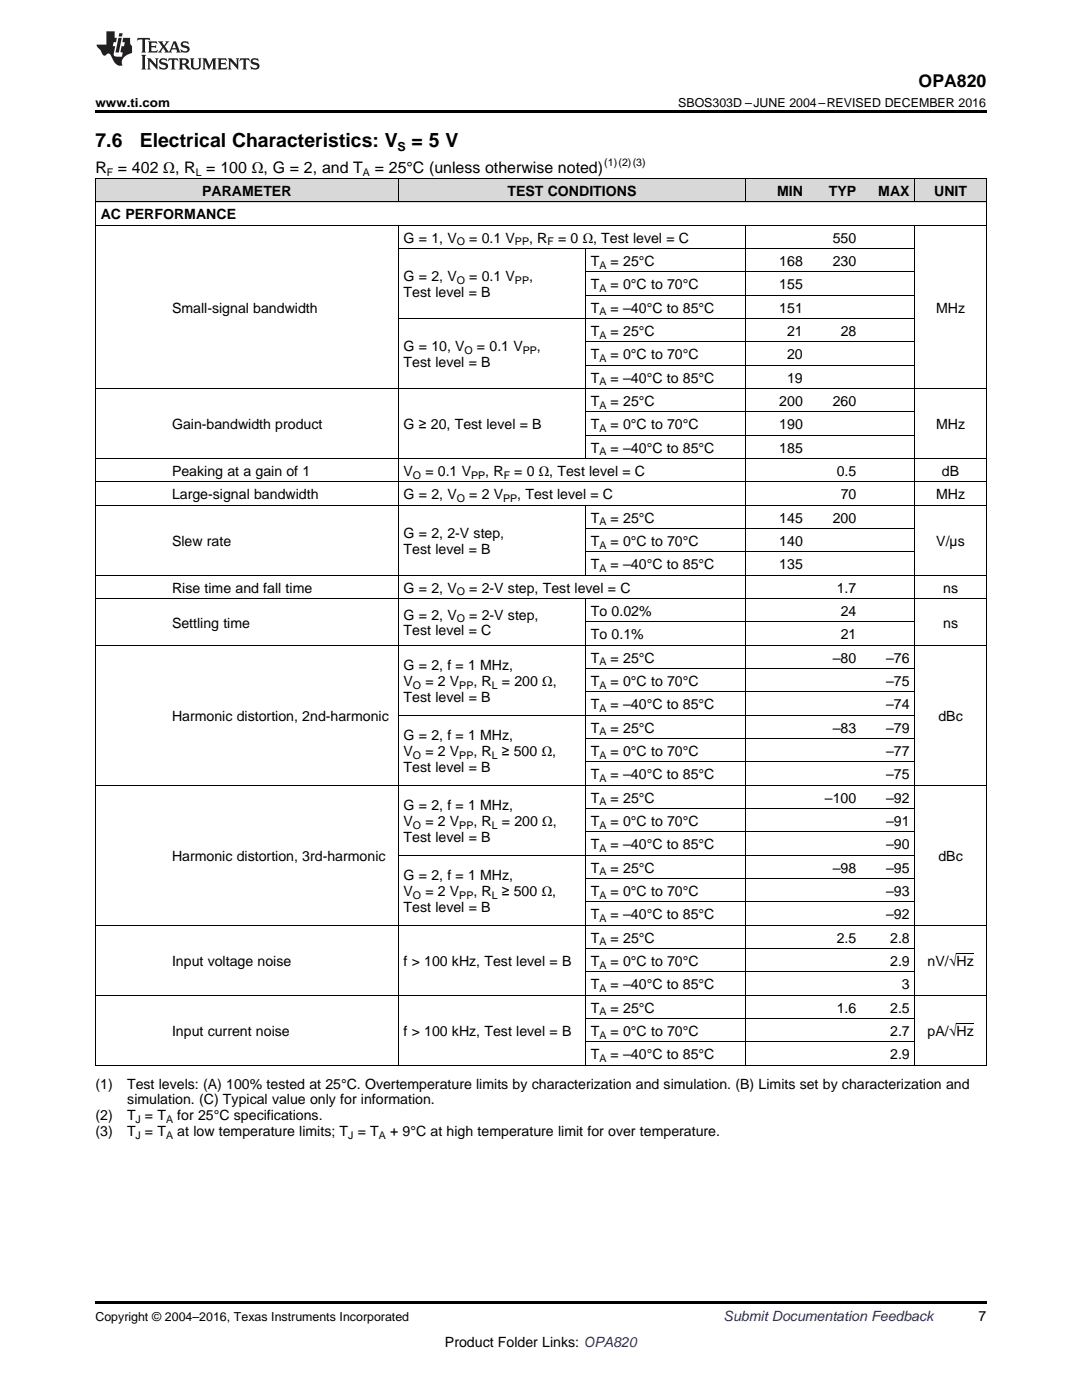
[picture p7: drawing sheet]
<svg xmlns="http://www.w3.org/2000/svg" width="216mm" height="279mm" viewBox="0 0 216 279" stroke-linecap="round" stroke-linejoin="round" font-family="sans-serif">
<defs><g id="words">
<g font-size="3.9">
<text x="19" y="29.3">7.6</text>
<text x="27.9" y="29.3">Electrical Characteristics: V</text>
<text x="82.1" y="29.3">= 5 V</text>
</g>
<text font-size="3.5" x="183.3" y="17.3">OPA820</text>
<g font-size="3.2">
<text x="19" y="34.4">R = 402 Ω, R = 100 Ω, G = 2, and T</text>
<text x="74.8" y="34.4">= 25°C (unless otherwise noted)</text>
</g>
<g font-size="2.8">
<text x="40.3" y="39.1">PARAMETER</text>
<text x="101.2" y="39.1">TEST CONDITIONS</text>
<text x="155" y="39.1">MIN</text>
<text x="165.4" y="39.1">TYP</text>
<text x="175.3" y="39.1">MAX</text>
<text x="186.4" y="39.1">UNIT</text>
<text x="20.1" y="43.7">AC PERFORMANCE</text>
<text x="80.5" y="48.4">G = 1, V</text>
<text x="93.6" y="48.4">= 0.1 V</text>
<text x="105.6" y="48.4">, R</text>
<text x="111.4" y="48.4">= 0 Ω, Test level = C</text>
<text x="117.9" y="53.1">T</text>
<text x="121.8" y="53.1">= 25°C</text>
<text x="155.5" y="53.1">168</text>
<text x="166.2" y="48.4">550</text>
<text x="166.2" y="53.1">230</text>
<text x="80.5" y="56.1">G = 2, V</text>
<text x="80.5" y="59.3">Test level = B</text>
<text x="93.6" y="56.1">= 0.1 V</text>
<text x="105.6" y="56.1">,</text>
<text x="117.9" y="57.7">T</text>
<text x="121.8" y="57.7">= 0°C to 70°C</text>
<text x="155.5" y="57.7">155</text>
<text x="34.3" y="62.4">Small-signal bandwidth</text>
<text x="117.9" y="62.4">T</text>
<text x="121.8" y="62.4">= –40°C to 85°C</text>
<text x="155.5" y="62.4">151</text>
<text x="186.8" y="62.4">MHz</text>
<text x="80.5" y="70.1">G = 10, V</text>
<text x="95.2" y="70.1">= 0.1 V</text>
<text x="107.1" y="70.1">,</text>
<text x="117.9" y="67">T</text>
<text x="117.9" y="71.7">T</text>
<text x="121.8" y="67">= 25°C</text>
<text x="121.8" y="71.7">= 0°C to 70°C</text>
<text x="157.1" y="67">21</text>
<text x="157.1" y="71.7">20</text>
<text x="167.7" y="67">28</text>
<text x="80.5" y="73.3">Test level = B</text>
<text x="117.9" y="76.3">T</text>
<text x="121.8" y="76.3">= –40°C to 85°C</text>
<text x="157.1" y="76.3">19</text>
<text x="117.9" y="81">T</text>
<text x="121.8" y="81">= 25°C</text>
<text x="155.5" y="81">200</text>
<text x="166.2" y="81">260</text>
<text x="34.3" y="85.7">Gain-bandwidth product</text>
<text x="80.5" y="85.7">G ≥ 20, Test level = B</text>
<text x="117.9" y="85.7">T</text>
<text x="121.8" y="85.7">= 0°C to 70°C</text>
<text x="155.5" y="85.7">190</text>
<text x="186.8" y="85.7">MHz</text>
<text x="34.3" y="95">Peaking at a gain of 1</text>
<text x="80.5" y="95">V</text>
<text x="84.9" y="95">= 0.1 V</text>
<text x="96.8" y="95">, R</text>
<text x="102.6" y="95">= 0 Ω, Test level = C</text>
<text x="117.9" y="90.3">T</text>
<text x="121.8" y="90.3">= –40°C to 85°C</text>
<text x="155.5" y="90.3">185</text>
<text x="167" y="95">0.5</text>
<text x="188" y="95">dB</text>
<text x="34.3" y="99.6">Large-signal bandwidth</text>
<text x="80.5" y="99.6">G = 2, V</text>
<text x="93.6" y="99.6">= 2 V</text>
<text x="103.2" y="99.6">, Test level = C</text>
<text x="167.7" y="99.6">70</text>
<text x="186.8" y="99.6">MHz</text>
<text x="80.5" y="107.4">G = 2, 2-V step,</text>
<text x="117.9" y="104.3">T</text>
<text x="121.8" y="104.3">= 25°C</text>
<text x="155.5" y="104.3">145</text>
<text x="166.2" y="104.3">200</text>
<text x="34.3" y="108.9">Slew rate</text>
<text x="80.5" y="110.5">Test level = B</text>
<text x="117.9" y="108.9">T</text>
<text x="117.9" y="113.6">T</text>
<text x="121.8" y="108.9">= 0°C to 70°C</text>
<text x="121.8" y="113.6">= –40°C to 85°C</text>
<text x="155.5" y="108.9">140</text>
<text x="155.5" y="113.6">135</text>
<text x="186.8" y="108.9">V/µs</text>
<text x="34.3" y="118.3">Rise time and fall time</text>
<text x="80.5" y="118.3">G = 2, V</text>
<text x="93.6" y="118.3">= 2-V step, Test level = C</text>
<text x="167" y="118.3">1.7</text>
<text x="188.2" y="118.3">ns</text>
<text x="34.3" y="125.2">Settling time</text>
<text x="80.5" y="123.6">G = 2, V</text>
<text x="93.6" y="123.6">= 2-V step,</text>
<text x="117.9" y="122.9">To 0.02%</text>
<text x="167.7" y="122.9">24</text>
<text x="188.2" y="125.2">ns</text>
<text x="80.5" y="126.8">Test level = C</text>
<text x="117.9" y="127.6">To 0.1%</text>
<text x="167.7" y="127.6">21</text>
<text x="80.5" y="133.7">G = 2, f = 1 MHz,</text>
<text x="80.5" y="136.9">V</text>
<text x="84.9" y="136.9">= 2 V</text>
<text x="94.5" y="136.9">, R</text>
<text x="100.2" y="136.9">= 200 Ω,</text>
<text x="117.9" y="132.2">T</text>
<text x="117.9" y="136.9">T</text>
<text x="121.8" y="132.2">= 25°C</text>
<text x="121.8" y="136.9">= 0°C to 70°C</text>
<text x="166.2" y="132.2">–80</text>
<text x="176.8" y="132.2">–76</text>
<text x="176.8" y="136.9">–75</text>
<text x="34.3" y="143.9">Harmonic distortion, 2nd-harmonic</text>
<text x="80.5" y="140.1">Test level = B</text>
<text x="117.9" y="141.5">T</text>
<text x="121.8" y="141.5">= –40°C to 85°C</text>
<text x="176.8" y="141.5">–74</text>
<text x="187.3" y="143.9">dBc</text>
<text x="80.5" y="147.7">G = 2, f = 1 MHz,</text>
<text x="117.9" y="146.2">T</text>
<text x="121.8" y="146.2">= 25°C</text>
<text x="166.2" y="146.2">–83</text>
<text x="176.8" y="146.2">–79</text>
<text x="80.5" y="150.8">V</text>
<text x="80.5" y="154">Test level = B</text>
<text x="84.9" y="150.8">= 2 V</text>
<text x="94.5" y="150.8">, R</text>
<text x="100.2" y="150.8">≥ 500 Ω,</text>
<text x="117.9" y="150.8">T</text>
<text x="117.9" y="155.5">T</text>
<text x="121.8" y="150.8">= 0°C to 70°C</text>
<text x="121.8" y="155.5">= –40°C to 85°C</text>
<text x="176.8" y="150.8">–77</text>
<text x="176.8" y="155.5">–75</text>
<text x="80.5" y="161.6">G = 2, f = 1 MHz,</text>
<text x="117.9" y="160.2">T</text>
<text x="121.8" y="160.2">= 25°C</text>
<text x="164.6" y="160.2">–100</text>
<text x="176.8" y="160.2">–92</text>
<text x="80.5" y="164.8">V</text>
<text x="80.5" y="168">Test level = B</text>
<text x="84.9" y="164.8">= 2 V</text>
<text x="94.5" y="164.8">, R</text>
<text x="100.2" y="164.8">= 200 Ω,</text>
<text x="117.9" y="164.8">T</text>
<text x="121.8" y="164.8">= 0°C to 70°C</text>
<text x="176.8" y="164.8">–91</text>
<text x="34.3" y="171.8">Harmonic distortion, 3rd-harmonic</text>
<text x="117.9" y="169.5">T</text>
<text x="121.8" y="169.5">= –40°C to 85°C</text>
<text x="176.8" y="169.5">–90</text>
<text x="187.3" y="171.8">dBc</text>
<text x="80.5" y="175.6">G = 2, f = 1 MHz,</text>
<text x="80.5" y="178.8">V</text>
<text x="84.9" y="178.8">= 2 V</text>
<text x="94.5" y="178.8">, R</text>
<text x="100.2" y="178.8">≥ 500 Ω,</text>
<text x="117.9" y="174.1">T</text>
<text x="117.9" y="178.8">T</text>
<text x="121.8" y="174.1">= 25°C</text>
<text x="121.8" y="178.8">= 0°C to 70°C</text>
<text x="166.2" y="174.1">–98</text>
<text x="176.8" y="174.1">–95</text>
<text x="176.8" y="178.8">–93</text>
<text x="80.5" y="182">Test level = B</text>
<text x="117.9" y="183.4">T</text>
<text x="121.8" y="183.4">= –40°C to 85°C</text>
<text x="176.8" y="183.4">–92</text>
<text x="117.9" y="188.1">T</text>
<text x="121.8" y="188.1">= 25°C</text>
<text x="167" y="188.1">2.5</text>
<text x="177.6" y="188.1">2.8</text>
<text x="34.3" y="192.8">Input voltage noise</text>
<text x="80.5" y="192.8">f &gt; 100 kHz, Test level = B</text>
<text x="117.9" y="192.8">T</text>
<text x="117.9" y="197.4">T</text>
<text x="121.8" y="192.8">= 0°C to 70°C</text>
<text x="121.8" y="197.4">= –40°C to 85°C</text>
<text x="177.6" y="192.8">2.9</text>
<text x="180" y="197.4">3</text>
<text x="185.1" y="192.8">nV/√Hz</text>
<text x="117.9" y="202.1">T</text>
<text x="121.8" y="202.1">= 25°C</text>
<text x="167" y="202.1">1.6</text>
<text x="177.6" y="202.1">2.5</text>
<text x="34.3" y="206.7">Input current noise</text>
<text x="80.5" y="206.7">f &gt; 100 kHz, Test level = B</text>
<text x="117.9" y="206.7">T</text>
<text x="121.8" y="206.7">= 0°C to 70°C</text>
<text x="177.6" y="206.7">2.7</text>
<text x="185.1" y="206.7">pA/√Hz</text>
<text x="117.9" y="211.4">T</text>
<text x="121.8" y="211.4">= –40°C to 85°C</text>
<text x="177.6" y="211.4">2.9</text>
<text x="19" y="217.2">(1)</text>
<text x="25.4" y="217.2">Test levels: (A) 100% tested at 25°C. Overtemperature limits by characterization and simulation. (B) Limits set by characterization and</text>
<text x="25.4" y="220.4">simulation. (C) Typical value only for information.</text>
<text x="19" y="223.6">(2)</text>
<text x="19" y="226.8">(3)</text>
<text x="25.4" y="223.6">T = T</text>
<text x="25.4" y="226.8">T = T</text>
<text x="35.4" y="223.6">for 25°C specifications.</text>
<text x="35.4" y="226.8">at low temperature limits; T = T</text>
<text x="77.9" y="226.8">+ 9°C at high temperature limit for over temperature.</text>
<text x="195.3" y="263.6">7</text>
<text x="88.8" y="268.9">Product Folder Links: OPA820</text>
</g>
<text font-size="2.8" fill="#0000c8" x="144.4" y="263.6">Submit Documentation Feedback</text>
<g font-size="2.5">
<text x="19" y="21.4">www.ti.com</text>
<text x="135.3" y="21.4">SBOS303D –JUNE 2004–REVISED DECEMBER 2016</text>
<text x="79.3" y="30.1">S</text>
<text x="19" y="263.6">Copyright © 2004–2016, Texas Instruments Incorporated</text>
</g>
<g font-size="2.1">
<text x="21.3" y="35.1">F</text>
<text x="39.1" y="35.1">L</text>
<text x="72.4" y="35.1">A</text>
<text x="120.6" y="33.2">(1)(2)(3)</text>
<text x="91.2" y="49">O</text>
<text x="102.8" y="49">PP</text>
<text x="109.3" y="49">F</text>
<text x="119.6" y="53.6">A</text>
<text x="91.2" y="56.7">O</text>
<text x="102.8" y="56.7">PP</text>
<text x="119.6" y="58.3">A</text>
<text x="119.6" y="62.9">A</text>
<text x="92.7" y="70.7">O</text>
<text x="104.3" y="70.7">PP</text>
<text x="119.6" y="67.6">A</text>
<text x="119.6" y="72.2">A</text>
<text x="119.6" y="76.9">A</text>
<text x="119.6" y="81.6">A</text>
<text x="119.6" y="86.2">A</text>
<text x="82.4" y="95.5">O</text>
<text x="94" y="95.5">PP</text>
<text x="100.5" y="95.5">F</text>
<text x="119.6" y="90.9">A</text>
<text x="91.2" y="100.2">O</text>
<text x="100.4" y="100.2">PP</text>
<text x="119.6" y="104.8">A</text>
<text x="119.6" y="109.5">A</text>
<text x="91.2" y="118.8">O</text>
<text x="119.6" y="114.2">A</text>
<text x="91.2" y="124.2">O</text>
<text x="82.4" y="137.4">O</text>
<text x="91.7" y="137.4">PP</text>
<text x="98.1" y="137.4">L</text>
<text x="119.6" y="132.8">A</text>
<text x="119.6" y="137.4">A</text>
<text x="119.6" y="142.1">A</text>
<text x="119.6" y="146.8">A</text>
<text x="82.4" y="151.4">O</text>
<text x="91.7" y="151.4">PP</text>
<text x="98.1" y="151.4">L</text>
<text x="119.6" y="151.4">A</text>
<text x="119.6" y="156.1">A</text>
<text x="119.6" y="160.7">A</text>
<text x="82.4" y="165.4">O</text>
<text x="91.7" y="165.4">PP</text>
<text x="98.1" y="165.4">L</text>
<text x="119.6" y="165.4">A</text>
<text x="119.6" y="170">A</text>
<text x="82.4" y="179.4">O</text>
<text x="91.7" y="179.4">PP</text>
<text x="98.1" y="179.4">L</text>
<text x="119.6" y="174.7">A</text>
<text x="119.6" y="179.4">A</text>
<text x="119.6" y="184">A</text>
<text x="119.6" y="188.7">A</text>
<text x="119.6" y="193.3">A</text>
<text x="119.6" y="198">A</text>
<text x="119.6" y="202.6">A</text>
<text x="119.6" y="207.3">A</text>
<text x="119.6" y="211.9">A</text>
<text x="27" y="224.2">J</text>
<text x="27" y="227.3">J</text>
<text x="33.1" y="224.2">A</text>
<text x="33.1" y="227.3">A</text>
<text x="69.5" y="227.3">J</text>
<text x="75.6" y="227.3">A</text>
</g>
</g></defs>
<g fill="#d8d8d8">
<path d="M19 35.7h14.3v4.7h-14.3z"/>
<path d="M33.3 35.7h46.2v4.7h-46.2z"/>
<path d="M79.5 35.7h37.3v4.7h-37.3z"/>
<path d="M116.8 35.7h32v4.7h-32z"/>
<path d="M148.8 35.7h12.5v4.7h-12.5z"/>
<path d="M161.3 35.7h10.6v4.7h-10.6z"/>
<path d="M171.9 35.7h10.7v4.7h-10.7z"/>
<path d="M182.6 35.7h14.2v4.7h-14.2z"/>
</g>
<path d="M19 22h177.8v.5h-177.8zM19 259.7h177.8v.5h-177.8z" fill="#000"/>
<g fill="none" stroke="#000" stroke-width=".2">
<path d="M19 35.6l177.8 .1v177M19.1 35.7v177M79.4 35.7v4.7M148.8 35.7v4.7M182.5 35.7v4.7M19 45h177.8M19 40.3h177.8M79.4 45v167.7M79.5 49.6h103.1M116.8 49.6v42M116.8 58.9h65.8M116.8 54.3h65.8"/>
<path d="M148.8 45v167.7M182.5 45v167.7M19 77.6h177.8M79.5 63.6h103.1M116.8 72.9h65.8M116.8 68.2h65.8M19 96.2h177.8M19 91.5h177.8M116.8 86.9h65.8M116.8 82.2h65.8M19 119.5h177.8M19 114.8h177.8"/>
<path d="M19 100.8h177.8M116.8 100.9v14M116.8 119.5v93.2M116.8 110.2h65.8M116.8 105.5h65.8M19 128.8h177.8M116.8 138.1h65.8M116.8 133.4h65.8M116.8 124.1h65.8M19 156.7h177.8M79.5 142.8h103.1M116.8 152.1h65.8"/>
<path d="M116.8 147.4h65.8M79.5 170.7h103.1M116.8 175.3h65.8M116.8 166h65.8M116.8 161.4h65.8M19 198.6h177.8M19 184.7h177.8M116.8 194h65.8M116.8 189.3h65.8M116.8 180h65.8M19 212.6h177.8M116.8 207.9h65.8"/>
<path d="M116.8 203.3h65.8"/>
</g>
<g fill="#231f20">
<path d="M27.5 7.6l-.1 .5 .4-.2h.6v.1v2.1l-.2 .4h1l-.3-.4v-2.1l.1-.1h.5l.5 .2-.2-.5zM29.5 8.3l.2 .3v1.5l-.2 .4h1.8l.2-.6a1.04 1.04 0 0 1-1.3 .2v-.7h.6l.3 .2v-.6l-.3 .2h-.6v-.6l.8-.1 .4 .3-.2-.5zM31.5 8.3l.9 1.1-.9 1.1h.8l-.2-.2 .5-.7 .4 .7-.2 .2h1.5l-.1-.2 .1-.4h.9l.1 .4-.2 .2h1l-.3-.3-.7-1.9h-.5l-.9 2-.8-1 .9-1h-.8l.1 .3-.3 .5-.4-.6 .2-.2zM34.7 8.6l.4 1h-.7zM36.3 8.4a.63 .63 0 0 0-.2 .7 .63 .63 0 0 0 .6 .4l.6 .2 .1 .2a.75 .75 0 0 1-.7 .4 .75 .75 0 0 1-.6-.5l.1 .7 .1-.1a1.11 1.11 0 0 0 1.5-.6 1.13 1.13 0 0 0-1.2-.8l-.1-.4a1.04 1.04 0 0 1 1.2 .2l-.2-.5-.1 .1-.5-.2zM28.2 10.9l.2 .4v2.2l-.2 .4h1l-.3-.4v-2.2l.3-.4zM29.3 11.6l.3 .4v1.5l-.3 .4h.8l-.2-.4v-1.3l1.5 1.7v-1.9l.2-.4h-.7l.2 .4v.9l-1.1-1.3zM32 11.8a.62 .62 0 0 0-.2 .7 .62 .62 0 0 0 .6 .4l.6 .1 .1 .3a.76 .76 0 0 1-.7 .3 .76 .76 0 0 1-.6-.4l.1 .7 .1-.1a1.11 1.11 0 0 0 1.5-.6 1.13 1.13 0 0 0-1.2-.8l-.1-.4a1.04 1.04 0 0 1 1.2 .2l-.2-.6-.1 .1-.5-.1zM33.7 11.6l-.2 .6a.61 .61 0 0 1 .8-.3v1.6l-.2 .4h.9l-.2-.4v-1.6a.63 .63 0 0 1 .8 .3l-.2-.6zM35.6 11.6l.3 .4v1.5l-.3 .4h1l-.2-.2v-.8l.5 .2a.76 .76 0 0 0 1.2 .7l-1-1a.58 .58 0 0 0 .6-.5 .58 .58 0 0 0-.5-.6zM36.4 11.9h.1a.45 .45 0 0 1 .5 .1 .45 .45 0 0 1 .1 .5l-.7 .2zM37.9 11.6l.2 .2a2.17 2.17 0 0 0 .3 1.9 .99 .99 0 0 0 1.6-.6v-1.1l.2-.4h-.7l.2 .2a1.92 1.92 0 0 1-.2 1.8 .6 .6 0 0 1-.9-.5v-1.1l.2-.4zM40.4 11.6l.2 .4v1.5l-.2 .4h.7l-.2-.4v-1.4l.8 1.8 .8-1.8v1.4l-.2 .4h.9l-.2-.4v-1.5l.2-.4h-.8l-.6 1.5-.6-1.5zM43.4 11.6l.2 .4v1.5l-.2 .4h1.8l.2-.6a1.04 1.04 0 0 1-1.3 .1v-.6h.5l.4 .2v-.6l-.4 .2h-.5v-.7h.8l.3 .3-.1-.6zM45.5 11.6l.2 .4v1.5l-.2 .4h.7l-.2-.4v-1.3l1.5 1.7v-1.9l.2-.4h-.7l.2 .4v.9l-1.1-1.3zM47.9 11.6l-.1 .6a.61 .61 0 0 1 .8-.3v1.6l-.3 .4h1l-.3-.4 .1-1.6a.63 .63 0 0 1 .7 .3l-.1-.6zM50.2 11.8a.62 .62 0 0 0-.2 .7 .62 .62 0 0 0 .6 .4l.6 .1 .2 .3a.76 .76 0 0 1-.8 .3 .76 .76 0 0 1-.6-.4l.1 .7 .2-.1a1.11 1.11 0 0 0 1.5-.6 1.13 1.13 0 0 0-1.3-.8l-.1-.4a1.04 1.04 0 0 1 1.2 .2l-.1-.6-.2 .1-.5-.1z"/>
<path d="M21.2 6.3v2.6h-1.9l.1 .4 .7 .9a.91 .91 0 0 0 1 .8 .56 .56 0 0 1 .5-.3 .56 .56 0 0 1 .5 .3l.4 .8a1.53 1.53 0 0 0 1.9 1.2 1.54 1.54 0 0 1 1-2.1l.9-.3v-1.4a1.52 1.52 0 0 1-.3-1.6h-1.4l-.2 .8h.5l-.2 .8h-.4l-.2 1v.2l.4 .1-.2 .8a1.93 1.93 0 0 1-1.6-.3l.3-1.8h-.5l.2-.8h.4l.2-.8h-.4v-1.3zM23.6 7.6l-.6 2.9h.7l.6-2.9zM23.8 6.6l-.1 .7h.6l.2-.7z"/>
</g>
<path d="M190.9 190.3h3.4M190.9 204.2h3.4" fill="none" stroke="#000" stroke-width=".2"/>
<use href="#words"/>
</svg>
